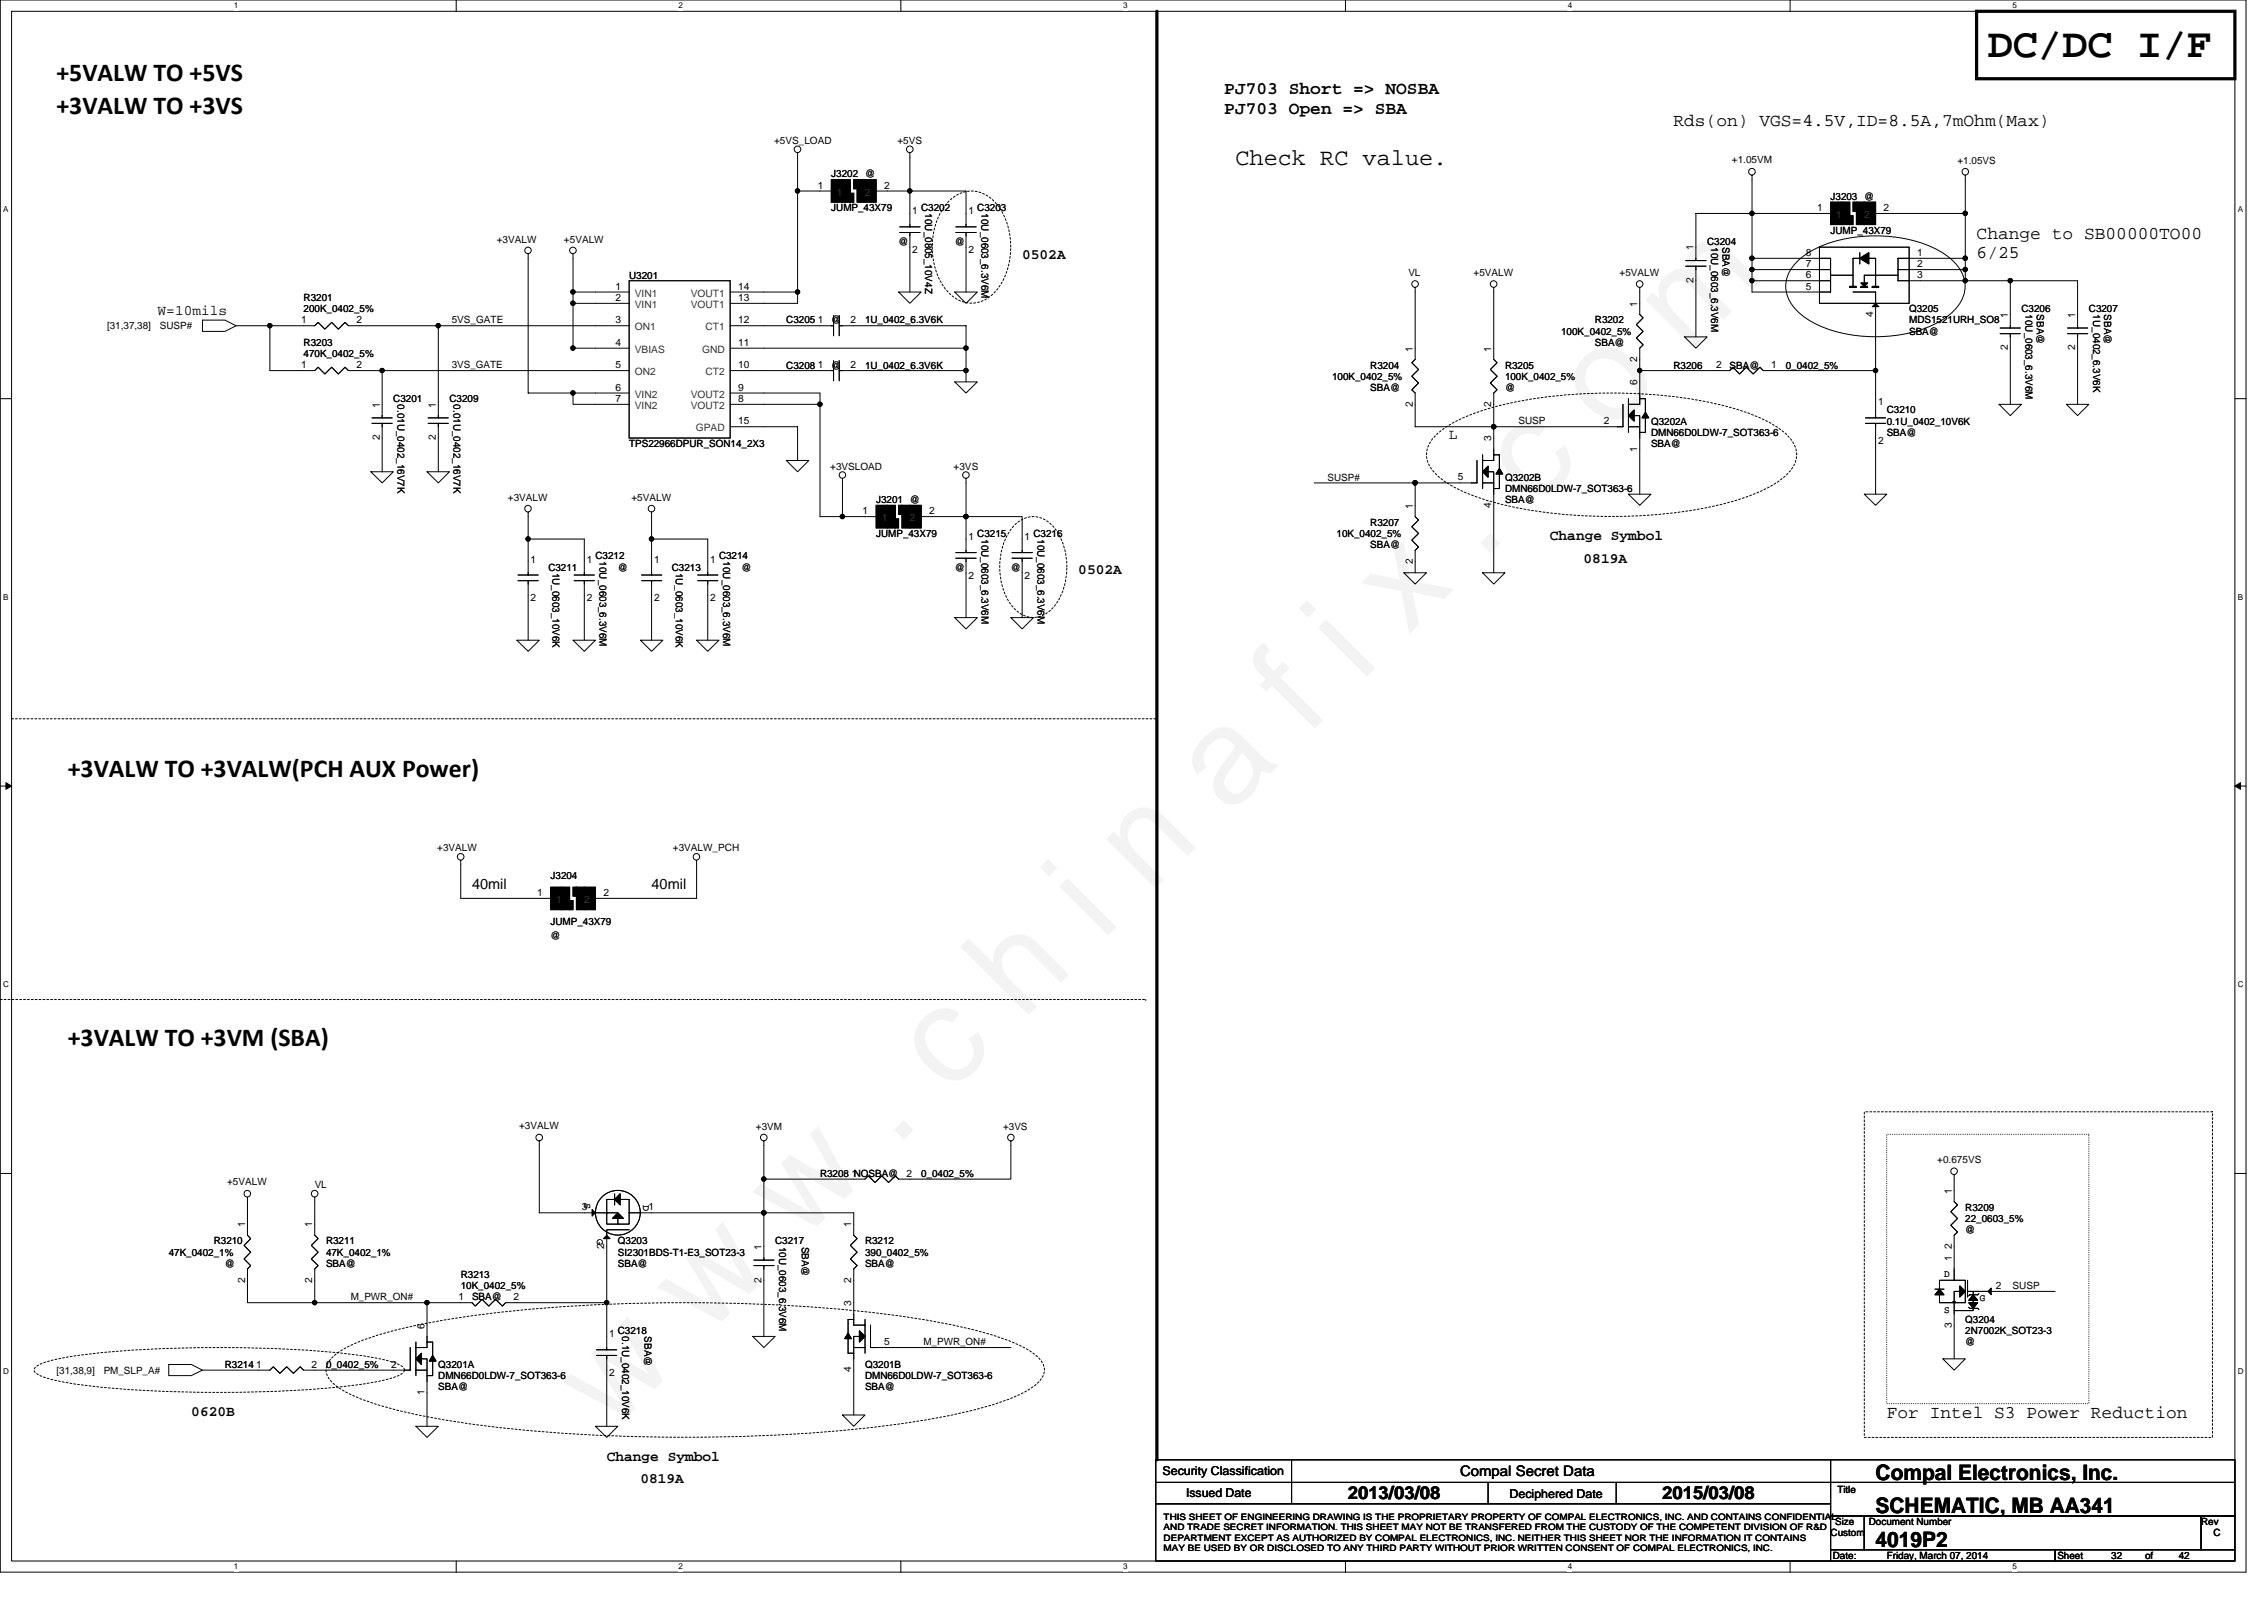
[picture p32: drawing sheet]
<svg xmlns="http://www.w3.org/2000/svg" width="297mm" height="210mm" viewBox="0 0 297 210" stroke-linecap="round" stroke-linejoin="round" font-family="sans-serif">
<defs><g id="words">
<text font-size="17.6" x="80.1" y="188" transform="rotate(-45 80.1 188)">w w w . c h i n a f i x . c o m</text>
<text font-size="5.4" x="260.8" y="7.5">DC/DC I/F</text>
<g font-size="3.4">
<text x="7.4" y="10.6">+5VALW TO +5VS</text>
<text x="7.4" y="15">+3VALW TO +3VS</text>
<text x="8.9" y="101.9">+3VALW TO +3VALW(PCH AUX Power)</text>
<text x="8.9" y="137.3">+3VALW TO +3VM (SBA)</text>
</g>
<text font-size="3.1" x="162.1" y="21.6">Check RC value.</text>
<g font-size="2.8">
<text x="246.1" y="194.1">Compal Electronics, Inc.</text>
<text x="246.1" y="202.9">4019P2</text>
<text x="246.1" y="198.5">SCHEMATIC, MB AA341</text>
</g>
<g font-size="2.3">
<text x="160.6" y="12.3">PJ703 Short =&gt; NOSBA</text>
<text x="160.6" y="14.9">PJ703 Open =&gt; SBA</text>
<text x="219.6" y="16.6">Rds(on) VGS=4.5V,ID=8.5A,7mOhm(Max)</text>
<text x="259.3" y="31.3">Change to SB00000TO00</text>
<text x="259.3" y="33.8">6/25</text>
<text x="247.5" y="186">For Intel S3 Power Reduction</text>
<text x="176.8" y="196.7">2013/03/08</text>
<text x="218.1" y="196.7">2015/03/08</text>
</g>
<g font-size="1.9">
<text x="134.1" y="34">0502A</text>
<text x="20.7" y="41.3">W=10mils</text>
<text x="190.1" y="57.5">L</text>
<text x="203.3" y="70.9">Change Symbol</text>
<text x="141.5" y="75.3">0502A</text>
<text x="207.8" y="73.8">0819A</text>
<text x="61.9" y="116.6">40mil</text>
<text x="85.5" y="116.6">40mil</text>
<text x="25.1" y="185.8">0620B</text>
<text x="79.6" y="191.7">Change Symbol</text>
<text x="84" y="194.6">0819A</text>
<text x="191.6" y="193.7">Compal Secret Data</text>
</g>
<g font-size="1.6">
<text x="152.5" y="193.5">Security Classification</text>
<text x="155.6" y="196.3">Issued Date</text>
<text x="198.1" y="196.5">Deciphered Date</text>
</g>
<g font-size="1.3">
<text x="101.6" y="18.9">+5VS_LOAD</text>
<text x="109.1" y="23.3">J3202 @</text>
<text x="117.7" y="18.9">+5VS</text>
<text x="227.2" y="21.4">+1.05VM</text>
<text x="256.8" y="21.5">+1.05VS</text>
<text x="107.3" y="24.7">1</text>
<text x="109.1" y="27.7">JUMP_43X79</text>
<text x="116" y="24.7">2</text>
<text x="119.7" y="28.1">1</text>
<text x="120.9" y="27.7">C3202</text>
<text x="121.4" y="28" transform="rotate(90 121.4 28)">10U_0805_10V4Z</text>
<text x="127.1" y="28.1">1</text>
<text x="128.2" y="27.7">C3203</text>
<text x="128.8" y="28" transform="rotate(90 128.8 28)">10U_0603_6.3V6M</text>
<text x="238.4" y="27.7">1</text>
<text x="240.2" y="26.2">J3203 @</text>
<text x="247.1" y="27.7">2</text>
<text x="65.2" y="31.8">+3VALW</text>
<text x="74" y="31.8">+5VALW</text>
<text x="117.9" y="32.1">@</text>
<text x="119.7" y="33.2">2</text>
<text x="125.3" y="32.1">@</text>
<text x="127.1" y="33.2">2</text>
<text x="222.2" y="32.9" transform="rotate(-90 222.2 32.9)">1</text>
<text x="224" y="32.1">C3204</text>
<text x="224.5" y="32.4" transform="rotate(90 224.5 32.4)">10U_0603_6.3V6M</text>
<text x="226" y="32.4" transform="rotate(90 226 32.4)">SBA@</text>
<text x="236.9" y="35.1">7</text>
<text x="236.9" y="33.6">8</text>
<text x="240.2" y="30.6">JUMP_43X79</text>
<text x="251.5" y="35.1">2</text>
<text x="251.5" y="33.6">1</text>
<text x="39.8" y="39.5">R3201</text>
<text x="39.8" y="41">200K_0402_5%</text>
<text x="80.8" y="39.5">2</text>
<text x="80.8" y="38">1</text>
<text x="82.5" y="36.6">U3201</text>
<text x="96.8" y="38">14</text>
<text x="96.8" y="39.5">13</text>
<text x="184.8" y="36.3">VL</text>
<text x="193.3" y="36.3">+5VALW</text>
<text x="212.5" y="36.3">+5VALW</text>
<text x="214.8" y="40.2" transform="rotate(-90 214.8 40.2)">1</text>
<text x="222.2" y="37.1" transform="rotate(-90 222.2 37.1)">2</text>
<text x="236.9" y="38">5</text>
<text x="236.9" y="36.5">6</text>
<text x="245.8" y="41.6" transform="rotate(-90 245.8 41.6)">4</text>
<text x="250.5" y="41">Q3205</text>
<text x="251.5" y="36.5">3</text>
<text x="263.4" y="41.7" transform="rotate(-90 263.4 41.7)">1</text>
<text x="265.2" y="41">C3206</text>
<text x="265.8" y="41.3" transform="rotate(90 265.8 41.3)">10U_0603_6.3V6M</text>
<text x="267.2" y="41.3" transform="rotate(90 267.2 41.3)">SBA@</text>
<text x="272.3" y="41.7" transform="rotate(-90 272.3 41.7)">1</text>
<text x="274.1" y="41">C3207</text>
<text x="274.6" y="41.3" transform="rotate(90 274.6 41.3)">1U_0402_6.3V6K</text>
<text x="276.1" y="41.3" transform="rotate(90 276.1 41.3)">SBA@</text>
<text x="14.1" y="43.2">[31,37,38]</text>
<text x="21" y="43.2">SUSP#</text>
<text x="39.5" y="42.4">1</text>
<text x="39.8" y="45.4">R3203</text>
<text x="39.8" y="46.9">470K_0402_5%</text>
<text x="46.8" y="42.4">2</text>
<text x="59.3" y="42.4">5VS_GATE</text>
<text x="80.8" y="45.4">4</text>
<text x="80.8" y="42.4">3</text>
<text x="96.8" y="42.4">12</text>
<text x="96.8" y="45.4">11</text>
<text x="103.2" y="42.4">C3205</text>
<text x="107.3" y="42.4">1</text>
<text x="109.1" y="42.4">@</text>
<text x="111.6" y="42.4">2</text>
<text x="113.5" y="42.4">1U_0402_6.3V6K</text>
<text x="185.4" y="46.1" transform="rotate(-90 185.4 46.1)">1</text>
<text x="195.7" y="46.1" transform="rotate(-90 195.7 46.1)">1</text>
<text x="204.8" y="43.9">100K_0402_5%</text>
<text x="209.3" y="42.4">R3202</text>
<text x="209.3" y="45.4">SBA@</text>
<text x="214.8" y="47.5" transform="rotate(-90 214.8 47.5)">2</text>
<text x="250.5" y="42.4">MDS1521URH_SO8</text>
<text x="250.5" y="43.9">SBA@</text>
<text x="263.4" y="46" transform="rotate(-90 263.4 46)">2</text>
<text x="272.3" y="46" transform="rotate(-90 272.3 46)">2</text>
<text x="39.5" y="48.3">1</text>
<text x="46.8" y="48.3">2</text>
<text x="49.8" y="53.5" transform="rotate(-90 49.8 53.5)">1</text>
<text x="51.6" y="52.7">C3201</text>
<text x="52.2" y="53" transform="rotate(90 52.2 53)">0.01U_0402_16V7K</text>
<text x="57.2" y="53.5" transform="rotate(-90 57.2 53.5)">1</text>
<text x="59" y="52.7">C3209</text>
<text x="59.3" y="48.3">3VS_GATE</text>
<text x="59.5" y="53" transform="rotate(90 59.5 53)">0.01U_0402_16V7K</text>
<text x="80.8" y="51.2">6</text>
<text x="80.8" y="48.3">5</text>
<text x="80.8" y="52.7">7</text>
<text x="96.8" y="48.3">10</text>
<text x="96.8" y="51.2">9</text>
<text x="96.8" y="52.7">8</text>
<text x="103.2" y="48.3">C3208</text>
<text x="107.3" y="48.3">1</text>
<text x="109.1" y="48.3">@</text>
<text x="111.6" y="48.3">2</text>
<text x="113.5" y="48.3">1U_0402_6.3V6K</text>
<text x="174.8" y="49.8">100K_0402_5%</text>
<text x="179.8" y="48.3">R3204</text>
<text x="179.8" y="51.3">SBA@</text>
<text x="185.4" y="53.3" transform="rotate(-90 185.4 53.3)">2</text>
<text x="195.7" y="53.3" transform="rotate(-90 195.7 53.3)">2</text>
<text x="197.5" y="48.3">R3205</text>
<text x="197.5" y="49.8">100K_0402_5%</text>
<text x="197.5" y="51.3">@</text>
<text x="214.8" y="50.5" transform="rotate(-90 214.8 50.5)">6</text>
<text x="219.6" y="48.3">R3206</text>
<text x="225.1" y="48.3">2</text>
<text x="226.9" y="48.3">SBA@</text>
<text x="232.4" y="48.3">1</text>
<text x="234.3" y="48.3">0_0402_5%</text>
<text x="246.4" y="53.2">1</text>
<text x="49.8" y="57.8" transform="rotate(-90 49.8 57.8)">2</text>
<text x="57.2" y="57.8" transform="rotate(-90 57.2 57.8)">2</text>
<text x="82.5" y="58.7">TPS22966DPUR_SON14_2X3</text>
<text x="96.8" y="55.7">15</text>
<text x="195.7" y="57.9" transform="rotate(-90 195.7 57.9)">3</text>
<text x="199.2" y="55.7">SUSP</text>
<text x="210.4" y="55.7">2</text>
<text x="214.8" y="59.2" transform="rotate(-90 214.8 59.2)">1</text>
<text x="216.6" y="55.7">Q3202A</text>
<text x="216.6" y="57.2">DMN66D0LDW-7_SOT363-6</text>
<text x="216.6" y="58.7">SBA@</text>
<text x="246.4" y="58.2">2</text>
<text x="247.5" y="54.2">C3210</text>
<text x="247.5" y="55.7">0.1U_0402_10V6K</text>
<text x="247.5" y="57.2">SBA@</text>
<text x="66.6" y="65.7">+3VALW</text>
<text x="82.8" y="65.7">+5VALW</text>
<text x="108.9" y="61.6">+3VSLOAD</text>
<text x="125.1" y="61.6">+3VS</text>
<text x="174.2" y="63.1">SUSP#</text>
<text x="191.3" y="63">5</text>
<text x="197.5" y="63.1">Q3202B</text>
<text x="197.5" y="64.5">DMN66D0LDW-7_SOT363-6</text>
<text x="113.2" y="67.5">1</text>
<text x="115" y="66">J3201 @</text>
<text x="115" y="70.4">JUMP_43X79</text>
<text x="121.9" y="67.5">2</text>
<text x="127.1" y="70.9">1</text>
<text x="128.2" y="70.4">C3215</text>
<text x="128.8" y="70.7" transform="rotate(90 128.8 70.7)">10U_0603_6.3V6M</text>
<text x="134.4" y="70.9">1</text>
<text x="135.6" y="70.4">C3216</text>
<text x="136.1" y="70.7" transform="rotate(90 136.1 70.7)">10U_0603_6.3V6M</text>
<text x="175.4" y="70.4">10K_0402_5%</text>
<text x="179.8" y="69">R3207</text>
<text x="179.8" y="71.9">SBA@</text>
<text x="185.4" y="66.7" transform="rotate(-90 185.4 66.7)">1</text>
<text x="195.7" y="66.6" transform="rotate(-90 195.7 66.6)">4</text>
<text x="197.5" y="66">SBA@</text>
<text x="69.6" y="73.8">1</text>
<text x="71.9" y="74.8">C3211</text>
<text x="72.5" y="75.1" transform="rotate(90 72.5 75.1)">1U_0603_10V6K</text>
<text x="77" y="73.8">1</text>
<text x="78.1" y="73.4">C3212</text>
<text x="78.7" y="73.7" transform="rotate(90 78.7 73.7)">10U_0603_6.3V6M</text>
<text x="81.1" y="74.8">@</text>
<text x="85.8" y="73.8">1</text>
<text x="88.1" y="74.8">C3213</text>
<text x="88.7" y="75.1" transform="rotate(90 88.7 75.1)">1U_0603_10V6K</text>
<text x="93.2" y="73.8">1</text>
<text x="94.3" y="73.4">C3214</text>
<text x="94.9" y="73.7" transform="rotate(90 94.9 73.7)">10U_0603_6.3V6M</text>
<text x="97.3" y="74.8">@</text>
<text x="125.3" y="74.8">@</text>
<text x="127.1" y="75.9">2</text>
<text x="132.6" y="74.8">@</text>
<text x="134.4" y="75.9">2</text>
<text x="185.4" y="74" transform="rotate(-90 185.4 74)">2</text>
<text x="69.6" y="78.9">2</text>
<text x="77" y="78.9">2</text>
<text x="85.8" y="78.9">2</text>
<text x="93.2" y="78.9">2</text>
<text x="57.4" y="111.7">+3VALW</text>
<text x="88.3" y="111.7">+3VALW_PCH</text>
<text x="70.5" y="117.5">1</text>
<text x="72.2" y="115.4">J3204</text>
<text x="79.2" y="117.5">2</text>
<text x="72.2" y="121.4">JUMP_43X79</text>
<text x="72.2" y="123.2">@</text>
<text x="68.1" y="148.1">+3VALW</text>
<text x="99.2" y="148.2">+3VM</text>
<text x="131.6" y="148.2">+3VS</text>
<text x="29.8" y="155.4">+5VALW</text>
<text x="41.3" y="155.9">VL</text>
<text x="107.6" y="154.4">R3208</text>
<text x="111.7" y="154.4">1NOSBA@</text>
<text x="118.9" y="154.4">2</text>
<text x="120.9" y="154.4">0_0402_5%</text>
<text x="254.2" y="152.6">+0.675VS</text>
<text x="32.1" y="161" transform="rotate(-90 32.1 161)">1</text>
<text x="41" y="161" transform="rotate(-90 41 161)">1</text>
<text x="76.3" y="158.8">3</text>
<text x="76.7" y="157.8" transform="rotate(90 76.7 157.8)">S</text>
<text x="84.4" y="158.1" transform="rotate(90 84.4 158.1)">D</text>
<text x="85.1" y="158.8">1</text>
<text x="111.7" y="161" transform="rotate(-90 111.7 161)">1</text>
<text x="256.1" y="156.6" transform="rotate(-90 256.1 156.6)">1</text>
<text x="257.8" y="158.8">R3209</text>
<text x="257.8" y="160.3">22_0603_5%</text>
<text x="257.8" y="161.8">@</text>
<text x="22.1" y="164.7">47K_0402_1%</text>
<text x="28" y="163.2">R3210</text>
<text x="29.5" y="166.2">@</text>
<text x="42.8" y="163.2">R3211</text>
<text x="42.8" y="164.7">47K_0402_1%</text>
<text x="42.8" y="166.2">SBA@</text>
<text x="60.4" y="167.7">R3213</text>
<text x="78.3" y="162.5" transform="rotate(90 78.3 162.5)">G</text>
<text x="79.3" y="163.8" transform="rotate(-90 79.3 163.8)">2</text>
<text x="81.1" y="163.2">Q3203</text>
<text x="81.1" y="164.7">SI2301BDS-T1-E3_SOT23-3</text>
<text x="81.1" y="166.2">SBA@</text>
<text x="99.9" y="164" transform="rotate(-90 99.9 164)">1</text>
<text x="101.7" y="163.2">C3217</text>
<text x="102.2" y="163.5" transform="rotate(90 102.2 163.5)">10U_0603_6.3V6M</text>
<text x="105.2" y="163.5" transform="rotate(90 105.2 163.5)">SBA@</text>
<text x="113.5" y="163.2">R3212</text>
<text x="113.5" y="164.7">390_0402_5%</text>
<text x="113.5" y="166.2">SBA@</text>
<text x="255.1" y="167.5">D</text>
<text x="256.1" y="165.4" transform="rotate(-90 256.1 165.4)">1</text>
<text x="256.1" y="163.8" transform="rotate(-90 256.1 163.8)">2</text>
<text x="32.1" y="168.3" transform="rotate(-90 32.1 168.3)">2</text>
<text x="41" y="168.3" transform="rotate(-90 41 168.3)">2</text>
<text x="46" y="170.6">M_PWR_ON#</text>
<text x="60.2" y="170.6">1</text>
<text x="60.4" y="169.1">10K_0402_5%</text>
<text x="61.9" y="170.6">SBA@</text>
<text x="67.4" y="170.6">2</text>
<text x="99.9" y="168.3" transform="rotate(-90 99.9 168.3)">2</text>
<text x="111.7" y="171.3" transform="rotate(-90 111.7 171.3)">3</text>
<text x="111.7" y="168.3" transform="rotate(-90 111.7 168.3)">2</text>
<text x="255.1" y="172.3">S</text>
<text x="257.8" y="173.6">Q3204</text>
<text x="259.8" y="170.6">G</text>
<text x="261.8" y="169.1">2</text>
<text x="264.1" y="169.1">SUSP</text>
<text x="29.5" y="179.5">R3214</text>
<text x="33.6" y="179.4">1</text>
<text x="40.9" y="179.4">2</text>
<text x="42.8" y="179.5">0_0402_5%</text>
<text x="51.3" y="179.4">2</text>
<text x="55.7" y="174.3" transform="rotate(-90 55.7 174.3)">6</text>
<text x="57.5" y="179.5">Q3201A</text>
<text x="79.9" y="175.5">1</text>
<text x="81.1" y="175">C3218</text>
<text x="81.6" y="175.3" transform="rotate(90 81.6 175.3)">0.1U_0402_10V6K</text>
<text x="84.6" y="175.3" transform="rotate(90 84.6 175.3)">SBA@</text>
<text x="113.5" y="179.5">Q3201B</text>
<text x="116" y="176.5">5</text>
<text x="121.2" y="176.5">M_PWR_ON#</text>
<text x="256.1" y="174.2" transform="rotate(-90 256.1 174.2)">3</text>
<text x="257.8" y="175">2N7002K_SOT23-3</text>
<text x="257.8" y="176.5">@</text>
<text x="7.4" y="180.2">[31,38,9]</text>
<text x="13.6" y="180.2">PM_SLP_A#</text>
<text x="55.7" y="183" transform="rotate(-90 55.7 183)">1</text>
<text x="57.5" y="180.9">DMN66D0LDW-7_SOT363-6</text>
<text x="57.5" y="182.4">SBA@</text>
<text x="79.9" y="180.5">2</text>
<text x="111.7" y="180" transform="rotate(-90 111.7 180)">4</text>
<text x="113.5" y="180.9">DMN66D0LDW-7_SOT363-6</text>
<text x="113.5" y="182.4">SBA@</text>
<text x="241.1" y="195.8">Title</text>
<text x="240.2" y="201.5">Custom</text>
<text x="240.8" y="200.1">Size</text>
<text x="245.2" y="200.1">Document Number</text>
<text x="288.8" y="200.1">Rev</text>
<text x="290.4" y="201.5">C</text>
<text x="240.5" y="204.5">Date:</text>
<text x="247.5" y="204.5">Friday, March 07, 2014</text>
<text x="269.9" y="204.5">Sheet</text>
<text x="277" y="204.5">32</text>
<text x="281.4" y="204.5">of</text>
<text x="285.9" y="204.5">42</text>
</g>
<g font-size="1.3" fill="#333">
<text x="109.8" y="25.7">1</text>
<text x="113.5" y="25.7">2</text>
<text x="240.9" y="28.6">1</text>
<text x="244.6" y="28.6">2</text>
<text x="83.3" y="40.4">VIN1</text>
<text x="83.3" y="38.9">VIN1</text>
<text x="90.6" y="38.9">VOUT1</text>
<text x="90.6" y="40.4">VOUT1</text>
<text x="83.3" y="46.3">VBIAS</text>
<text x="83.3" y="43.3">ON1</text>
<text x="92.1" y="46.3">GND</text>
<text x="92.6" y="43.3">CT1</text>
<text x="83.3" y="52.2">VIN2</text>
<text x="83.3" y="49.2">ON2</text>
<text x="83.3" y="53.7">VIN2</text>
<text x="90.6" y="52.2">VOUT2</text>
<text x="90.6" y="53.7">VOUT2</text>
<text x="92.6" y="49.2">CT2</text>
<text x="91.3" y="56.6">GPAD</text>
<text x="115.7" y="68.4">1</text>
<text x="119.4" y="68.4">2</text>
<text x="73" y="118.5">1</text>
<text x="76.6" y="118.5">2</text>
</g>
<g font-size="1.2">
<text x="152.7" y="199.4">THIS SHEET OF ENGINEERING DRAWING IS THE PROPRIETARY PROPERTY OF COMPAL ELECTRONICS, INC. AND CONTAINS CONFIDENTIAL</text>
<text x="152.7" y="200.8">AND TRADE SECRET INFORMATION. THIS SHEET MAY NOT BE TRANSFERED FROM THE CUSTODY OF THE COMPETENT DIVISION OF R&amp;D</text>
<text x="152.7" y="202.1">DEPARTMENT EXCEPT AS AUTHORIZED BY COMPAL ELECTRONICS, INC. NEITHER THIS SHEET NOR THE INFORMATION IT CONTAINS</text>
<text x="152.7" y="203.5">MAY BE USED BY OR DISCLOSED TO ANY THIRD PARTY WITHOUT PRIOR WRITTEN CONSENT OF COMPAL ELECTRONICS, INC.</text>
</g>
<g font-size="1.1">
<text x="30.7" y="1.1">1</text>
<text x="89" y="1.1">2</text>
<text x="147.4" y="1.1">3</text>
<text x="205.7" y="1.1">4</text>
<text x="264" y="1.1">5</text>
<text x=".4" y="27.8">A</text>
<text x="293.6" y="27.8">A</text>
<text x=".4" y="78.7">B</text>
<text x="293.6" y="78.7">B</text>
<text x=".4" y="129.5">C</text>
<text x="293.6" y="129.5">C</text>
<text x=".4" y="180.3">D</text>
<text x="293.6" y="180.3">D</text>
<text x="30.7" y="205.9">1</text>
<text x="89" y="205.9">2</text>
<text x="147.4" y="205.9">3</text>
<text x="205.7" y="205.9">4</text>
<text x="264" y="205.9">5</text>
</g>
</g></defs>
<path d="M0 0h294.7v206.2h-294.7zM1.5 1.5h291.7v203.3h-291.7z" fill="none" stroke="#000" stroke-width=".13"/>
<g fill="#fff">
<path d="M30.7 .1h.6v1.2h-.6z"/>
<path d="M30.7 204.9h.6v1.2h-.6z"/>
</g>
<path d="M59.9 0v1.5M59.9 204.8v1.5" fill="none" stroke="#000" stroke-width=".13"/>
<g fill="#fff">
<path d="M89 .1h.6v1.2h-.6z"/>
<path d="M89 204.9h.6v1.2h-.6z"/>
</g>
<path d="M118.2 0v1.5M118.2 204.8v1.5" fill="none" stroke="#000" stroke-width=".13"/>
<g fill="#fff">
<path d="M147.4 .1h.5v1.2h-.5z"/>
<path d="M147.4 204.9h.5v1.2h-.5z"/>
</g>
<path d="M176.5 0v1.5M176.5 204.8v1.5" fill="none" stroke="#000" stroke-width=".13"/>
<g fill="#fff">
<path d="M205.7 .1h.6v1.2h-.6z"/>
<path d="M205.7 204.9h.6v1.2h-.6z"/>
</g>
<path d="M234.9 0v1.5M234.9 204.8v1.5" fill="none" stroke="#000" stroke-width=".13"/>
<g fill="#fff">
<path d="M264 .1h.6v1.2h-.6z"/>
<path d="M264 204.9h.6v1.2h-.6z"/>
<path d="M.4 26.9h.7v1.2h-.7z"/>
<path d="M293.6 26.9h.7v1.2h-.7z"/>
<path d="M.4 77.7h.7v1.2h-.7z"/>
<path d="M293.6 77.7h.7v1.2h-.7z"/>
</g>
<path d="M0 52.3h1.5M293.2 52.3h1.5" fill="none" stroke="#000" stroke-width=".13"/>
<g fill="#fff">
<path d="M.4 128.5h.8v1.2h-.8z"/>
<path d="M293.6 128.5h.7v1.2h-.7z"/>
</g>
<path d="M0 103.1h1.5M293.2 103.1h1.5" fill="none" stroke="#000" stroke-width=".13"/>
<path d="M.8 102.7l.7 .4-.7 .4zM293.2 103.1l.8-.4v.8z" fill="#000" stroke="#000" stroke-width=".13"/>
<g fill="#fff">
<path d="M.4 179.3h.8v1.2h-.8z"/>
<path d="M293.6 179.3h.7v1.2h-.7z"/>
</g>
<g fill="none" stroke="#000" stroke-width=".13">
<path d="M69.3 33.9v17.7h8.8M75.2 38.3h2.9M75.2 33.3v6.5h2.9M100.2 38.3h4.4M104.6 25.1h3M104.6 20v19.8h-4.4M116.4 25.1h3M117.9 38.3h3l-1.5 1.5zM119.4 32.4v5.9M119.4 20v8M125.3 38.3h2.9l-1.5 1.5zM126.7 25.1v2.9"/>
<path d="M126.7 32.4v5.9M185.7 37.7v8M196 37.7v8M215.1 37.7v.6M222.5 32.4v-4.4h7.4v5.9h10.3v4.4h-10.3v-1.5M222.5 36.8v7.4M229.9 23v5h10.3M235.7 34.4a13.9 13.9 0 0 1 8.9-3.4 17.6 17.6 0 0 1 10.3 2.2 5.4 5.4 0 0 1 2.9 4.3 5.5 5.5 0 0 1-2.9 4.5 18.6 18.6 0 0 1-14.4 1.4 10 10 0 0 1-5.4-3.5 4.1 4.1 0 0 1 .6-5.5zM237.2 36.8h3M238.7 32.4h11.8v7.4h-11.8zM240.2 36.1h2.9M240.2 35.4h-3"/>
<path d="M243.1 38.3h3v16.5M243.6 37.6h-.9v.1h.9M244 33.9h-.9v3.7M244 33.1v1.5M245 37.6h-.8v.1h.8M245.2 33.9h.9v3.7M246.1 28h11.7M246.5 37.6h-.9v.1h.9M249 36.1h-4.4v1M249 35.4h8.8M257.8 33.9h-8.8v2.9h23.6v6.2M257.8 23v13.8"/>
<path d="M263.8 36.8v6.2M26.6 42h2.9l1.5 .7-1.5 .8h-2.9zM31 42.7h10.3l.4-.4 .9 .9 .9-.9 .9 .9 .9-.9 .4 .4h11.8v12.1M35.4 42.7v5.9h5.9l.4-.4 .9 .9 .9-.9 .9 .9 .9-.9 .4 .4h32.4M48.8 55.5h2.7M48.8 54.8h2.7M50.1 48.6v6.2M50.1 55.5v6.4M56.2 55.5h2.6M56.2 54.8h2.6M57.5 42.7h20.6M57.5 55.5v6.4"/>
<path d="M75.2 51.6v1.4h2.9M75.2 45.7h2.9M100.2 45.7h26.5M100.2 51.6h7.4v1.4h-7.4M100.2 56h4.4v4.4M100.2 48.6h7.4M100.2 42.7h7.4M112 48.6h14.7M112 42.7h14.7v7.4M125.3 50.1h2.9l-1.5 1.5zM185.7 53v3h25M215.1 47.2v1.4"/>
<path d="M215.1 58.9v5.9M221 44.2h3l-1.5 1.5zM232.8 48.6h13.3M244.7 55.5h2.7M244.7 54.8h2.7M246.1 55.5v9.3M262.3 53h2.9l-1.4 1.5zM262.4 43.8h2.7M262.4 43h2.7M263.8 43.8v9.2M271.1 53h3l-1.5 1.5zM271.3 43.8h2.6"/>
<path d="M271.3 43h2.6M272.6 43.8v9.2M48.7 61.9h2.9l-1.5 1.5zM56 61.9h3l-1.5 1.5zM69.3 67.8v2.9h7.4M69.3 78.1v5.9M76.7 78.1v5.9M85.5 70.7h7.4v3M85.5 78.1v5.9M85.5 67.8v5.9M92.9 78.1v5.9M103.2 60.4h2.9l-1.5 1.5z"/>
<path d="M107.6 67.8h5.9M110.5 63.4v4.4M122.3 67.8h4.4v2.9M126.7 75.1v5.9M134.1 75.1v5.9M184.2 75.1h3l-1.5 1.5zM185.7 73.7v1.4M194.5 75.1h3l-1.5 1.5zM196 66.3v8.8M213.7 64.8h2.9l-1.5 1.5zM244.6 64.8h2.9l-1.4 1.5zM67.8 84h3l-1.5 1.4z"/>
<path d="M75.2 84h2.9l-1.4 1.4zM84 84h3l-1.5 1.4zM91.4 84h2.9l-1.4 1.4zM60.4 112.9v5h10.4M91.4 113.5v4.4h-11.8M0 153.9h1.5M32.5 157.1v5l.4 .4-.9 .9 .9 .9-.9 .9 .9 .8-.4 .5v4.4h8.8M41.3 157.1v5l.4 .4-.9 .9 .9 .9-.9 .9 .9 .8-.4 .5v4.4M70.8 149.7v9.4h5.9M85.5 159.1h14.7v4.4M100.2 154.7v4.4M100.2 149.7v5h11.8"/>
<path d="M112 159.1v1.5M132.6 150.3v4.4h-13.2M256.4 154.1v3.5l.4 .5-.9 .9 .9 .9-.9 .8 .9 .9-.4 .5v5.9M293.2 153.9h1.5M22.1 179h3l1.5 .7-1.5 .8h-3zM41.3 170.9h20.6l.5 .4 .8-.8 .9 .8 .9-.8 .9 .8 .4-.4h13.3M53.8 176.8v2.9h-14l-.4-.4-.9 .9-.9-.9-.9 .9-.8-.9-.5 .4h-8.8M54.6 179.7h1.4M54.6 176.1v4.4M55.3 178.3h.7v8.8M56 170.9v5.9h-1.4M56 176.1h.8v1.7"/>
<path d="M56.8 178.6v1.9h-.8M79.6 163.5v11.8M79.6 179.7v7.4M98.8 175.3h2.9l-1.5 1.5zM100.2 168v7.3M112 168v2.9M112 179.7v5.9M116.4 176.8h16.2M253.9 169.1h1.2M254.5 169.9v1h1.9M254.9 178.3h2.9l-1.4 1.4zM256.4 170.9v7.4"/>
<path d="M256.4 168h1.4v2.9h-1.4v-1.5h.7M256.4 168h-1.9v1.1M256.4 170.9h-.2v-.1h.3v.1M258.1 168v2.2M258.3 171.5l.1 .1h1.1l.1 .2M258.9 171.6v.3h-2.5M258.9 169.4v.5M258.9 170.6v.3M259.6 169.7l-.1 .2h-1.1l-.1 .1M269.6 169.4h-11.5M54.6 187.1h2.9l-1.5 1.5zM78.1 187.1h3l-1.5 1.5z"/>
<path d="M110.5 185.6h3l-1.5 1.5zM151.6 191.5h88.6v3h-88.6zM151.6 194.5h88.6v2.8h-88.6zM151.6 197.3h88.6v7.5h-88.6zM169.5 191.5v5.8M195.2 194.5v2.8M212 194.5v2.8M240.2 198.9h4.4v4.4h-4.4zM240.2 191.5h53v3h-53zM240.2 194.5h53v4.4h-53zM244.6 198.9h44.2v4.4h-44.2zM288.8 198.9h4.4v4.4h-4.4z"/>
<path d="M240.2 203.3h29.4v1.5h-29.4zM269.6 203.3h23.6v1.5h-23.6z"/>
<circle cx="104.6" cy="19.6" r=".43"/>
<circle cx="119.4" cy="19.6" r=".43"/>
<circle cx="75.2" cy="32.9" r=".43"/>
<circle cx="185.7" cy="37.3" r=".43"/>
<circle cx="196" cy="37.3" r=".43"/>
<circle cx="215.1" cy="37.3" r=".43"/>
<circle cx="229.9" cy="22.5" r=".43"/>
<circle cx="257.8" cy="22.5" r=".43"/>
<circle cx="60.4" cy="112.4" r=".43"/>
<circle cx="32.4" cy="156.6" r=".43"/>
<circle cx="41.3" cy="156.6" r=".43"/>
<circle cx="70.7" cy="149.2" r=".43"/>
<circle cx="100.2" cy="149.2" r=".43"/>
<circle cx="256.4" cy="153.7" r=".43"/>
</g>
<path d="M151.8 1.5v190M259.3 1.5h33.9v8.8h-33.9z" fill="none" stroke="#000" stroke-width=".42"/>
<path d="M247.5 148.8h26.6v35.3h-26.6z" fill="none" stroke="#000" stroke-width=".13" stroke-dasharray="0 .3"/>
<path d="M124.4 26.5a4 4 0 0 1 6.1 0 9.4 9.4 0 0 1 0 11.8 4 4 0 0 1-6.1 0 9.4 9.4 0 0 1 0-11.8zM188.1 57.4a15.4 15.4 0 0 1 7-3.7 65 65 0 0 1 27.3-1.3 30.5 30.5 0 0 1 10.7 3.6 5.6 5.6 0 0 1 2.5 2.9 3.2 3.2 0 0 1-.8 3 15.4 15.4 0 0 1-7 3.7 64.7 64.7 0 0 1-27.3 1.3 30.4 30.4 0 0 1-10.7-3.6 5.6 5.6 0 0 1-2.5-2.9 3.2 3.2 0 0 1 .8-3zM133 69a3.3 3.3 0 0 1 5.2 0 8.8 8.8 0 0 1 0 10.7 3.3 3.3 0 0 1-5.2 0 8.8 8.8 0 0 1 0-10.7zM1.5 94.3h150.3M151.8 94.3h.1M0 131.1h150.3M150.3 131.1h.1M244.6 145.9h45.7v42.7h-45.7zM4.6 179.4a5.9 5.9 0 0 1 2.8-1.1 106.8 106.8 0 0 1 18.9-1.5 139.7 139.7 0 0 1 22.6 1.3 12.5 12.5 0 0 1 3.7 1l.3 .3 .2 .3-.2 .3a6 6 0 0 1-2.8 1.1 107 107 0 0 1-18.9 1.6 139.1 139.1 0 0 1-22.6-1.3 12.6 12.6 0 0 1-3.6-1.1l-.4-.3-.1-.3zM43.9 177.8a17.4 17.4 0 0 1 6.5-2.9 114.8 114.8 0 0 1 22.7-3.4 230 230 0 0 1 45.2 1.2 68.6 68.6 0 0 1 14.3 3.3 9.5 9.5 0 0 1 3.9 2.4 1.92 1.92 0 0 1 0 2.6 9.6 9.6 0 0 1-3.9 2.4 73.6 73.6 0 0 1-17 3.7 229.4 229.4 0 0 1-54.1-.3 68.6 68.6 0 0 1-14.3-3.4 9.5 9.5 0 0 1-3.9-2.4 1.92 1.92 0 0 1 0-2.6z" fill="none" stroke="#000" stroke-width=".13" stroke-dasharray=".3 .3"/>
<g fill="#000" stroke="#000" stroke-width=".13">
<path d="M244.2 37.1h.8l-.4 .5zM244 33.9l1.2-.8v1.5zM245.6 40.2l.5-.4 .4 .4zM55.3 177.5v1.5l-.7-.7zM56.8 177.8l.4 .8h-.9zM254.5 169.1l.6 .8h-1.2zM257.1 168.7l.7 .7-.7 .8zM258.3 170.9h1.2l-.6 .7zM258.9 169.9l.6 .7h-1.2zM261.3 169v.9l-.5-.5z"/>
<path d="M109.1 23.6h1.4v2.9h-1.4z" fill-rule="evenodd"/>
<path d="M109.1 23.6h1.4v2.9h-1.4z" fill-rule="evenodd"/>
<path d="M110.5 23.6h1.1v2.9h-1.1z" fill-rule="evenodd"/>
<path d="M110.5 23.6h1.1v2.9h-1.1z" fill-rule="evenodd"/>
<path d="M112 23.6h.5v1.2h-.5z" fill-rule="evenodd"/>
<path d="M112 23.6h.5v1.2h-.5z" fill-rule="evenodd"/>
<path d="M112.5 23.6h1v2.9h-1z" fill-rule="evenodd"/>
<path d="M112.5 23.6h1v2.9h-1z" fill-rule="evenodd"/>
<path d="M113.5 23.6h1.5v2.9h-1.5z" fill-rule="evenodd"/>
<path d="M113.5 23.6h1.5v2.9h-1.5z" fill-rule="evenodd"/>
<path d="M240.2 26.5h1.5v3h-1.5z" fill-rule="evenodd"/>
<path d="M240.2 26.5h1.5v3h-1.5z" fill-rule="evenodd"/>
<path d="M241.7 26.5h1v3h-1z" fill-rule="evenodd"/>
<path d="M241.7 26.5h1v3h-1z" fill-rule="evenodd"/>
<path d="M242.7 28.3h.4v1.2h-.4z" fill-rule="evenodd"/>
<path d="M242.7 28.3h.4v1.2h-.4z" fill-rule="evenodd"/>
<path d="M243.1 26.5h.5v1.2h-.5z" fill-rule="evenodd"/>
<path d="M243.1 26.5h.5v1.2h-.5z" fill-rule="evenodd"/>
<path d="M243.6 26.5h1v3h-1z" fill-rule="evenodd"/>
<path d="M243.6 26.5h1v3h-1z" fill-rule="evenodd"/>
<path d="M244.6 26.5h1.5v3h-1.5z" fill-rule="evenodd"/>
<path d="M244.6 26.5h1.5v3h-1.5z" fill-rule="evenodd"/>
<circle cx="257.8" cy="28" r=".29"/>
<circle cx="257.8" cy="33.9" r=".29"/>
<circle cx="257.8" cy="35.4" r=".29"/>
<circle cx="257.8" cy="36.8" r=".29"/>
<circle cx="263.7" cy="36.8" r=".29"/>
<circle cx="35.4" cy="42.7" r=".29"/>
<circle cx="50.1" cy="48.6" r=".29"/>
<circle cx="57.5" cy="42.7" r=".29"/>
<circle cx="246.1" cy="48.6" r=".29"/>
<circle cx="41.3" cy="170.9" r=".29"/>
<circle cx="56" cy="170.9" r=".29"/>
</g>
<use href="#words"/>
</svg>
